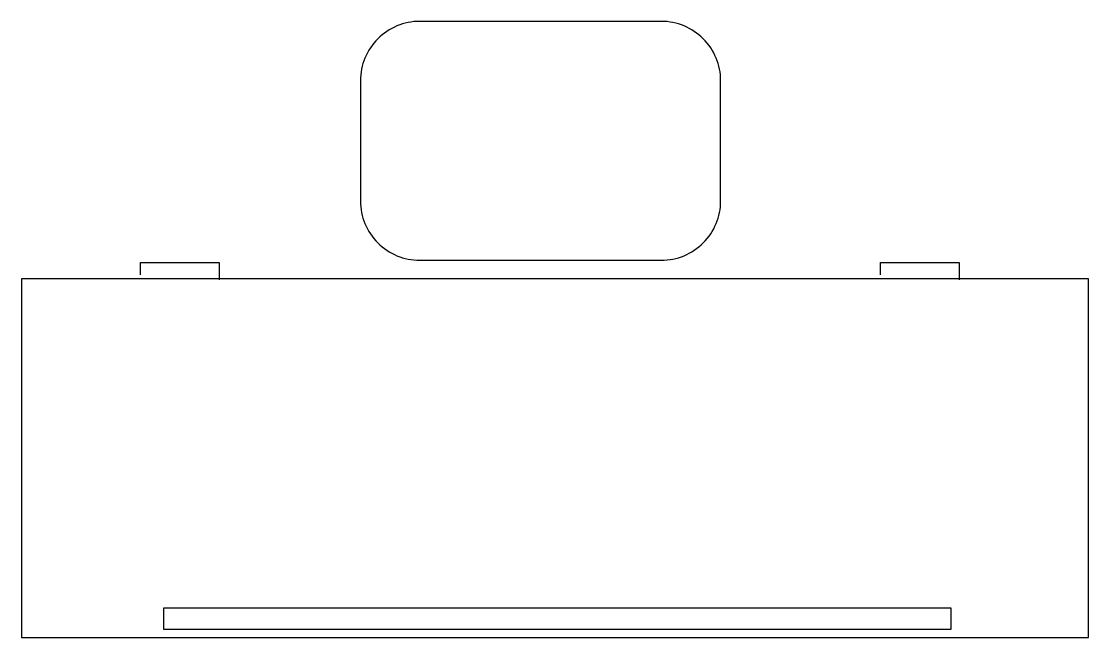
# Model space of a CAD drawing. Extents: x 3.86 to 5.66, y 4.23 to 5.27.
import ezdxf

# ---------------------------------------------------------------- set-up
doc = ezdxf.new("R2010")
doc.units = 0
doc.header["$MEASUREMENT"] = 0
doc.layers.get('0').update_dxf_attribs({"linetype": 'CONTINUOUS'})

msp = doc.modelspace()

# ---------------------------------------------------------------- linework, layer by layer
msp.add_lwpolyline([(4.5359, 4.8655), (4.9435, 4.8655, 0.414214), (5.0435, 4.9655), (5.0435, 5.168, 0.414214), (4.9435, 5.268), (4.5359, 5.268, 0.414214), (4.4359, 5.168), (4.4359, 4.9655, 0.414214)], format="xyb", close=True)
for points in [[(4.065, 4.8408), (4.065, 4.8617), (4.1978, 4.8617), (4.1978, 4.8328)], [(5.3129, 4.8408), (5.3129, 4.8617), (5.4457, 4.8617), (5.4457, 4.8328)]]:
    msp.add_lwpolyline(points)
for points in [[(3.8641, 4.2297), (5.6641, 4.2297), (5.6641, 4.8344), (3.8641, 4.8344)], [(4.1038, 4.2441), (5.432, 4.2441), (5.432, 4.2791), (4.1038, 4.2791)]]:
    msp.add_lwpolyline(points, close=True)

doc.saveas('drawing.dxf')
